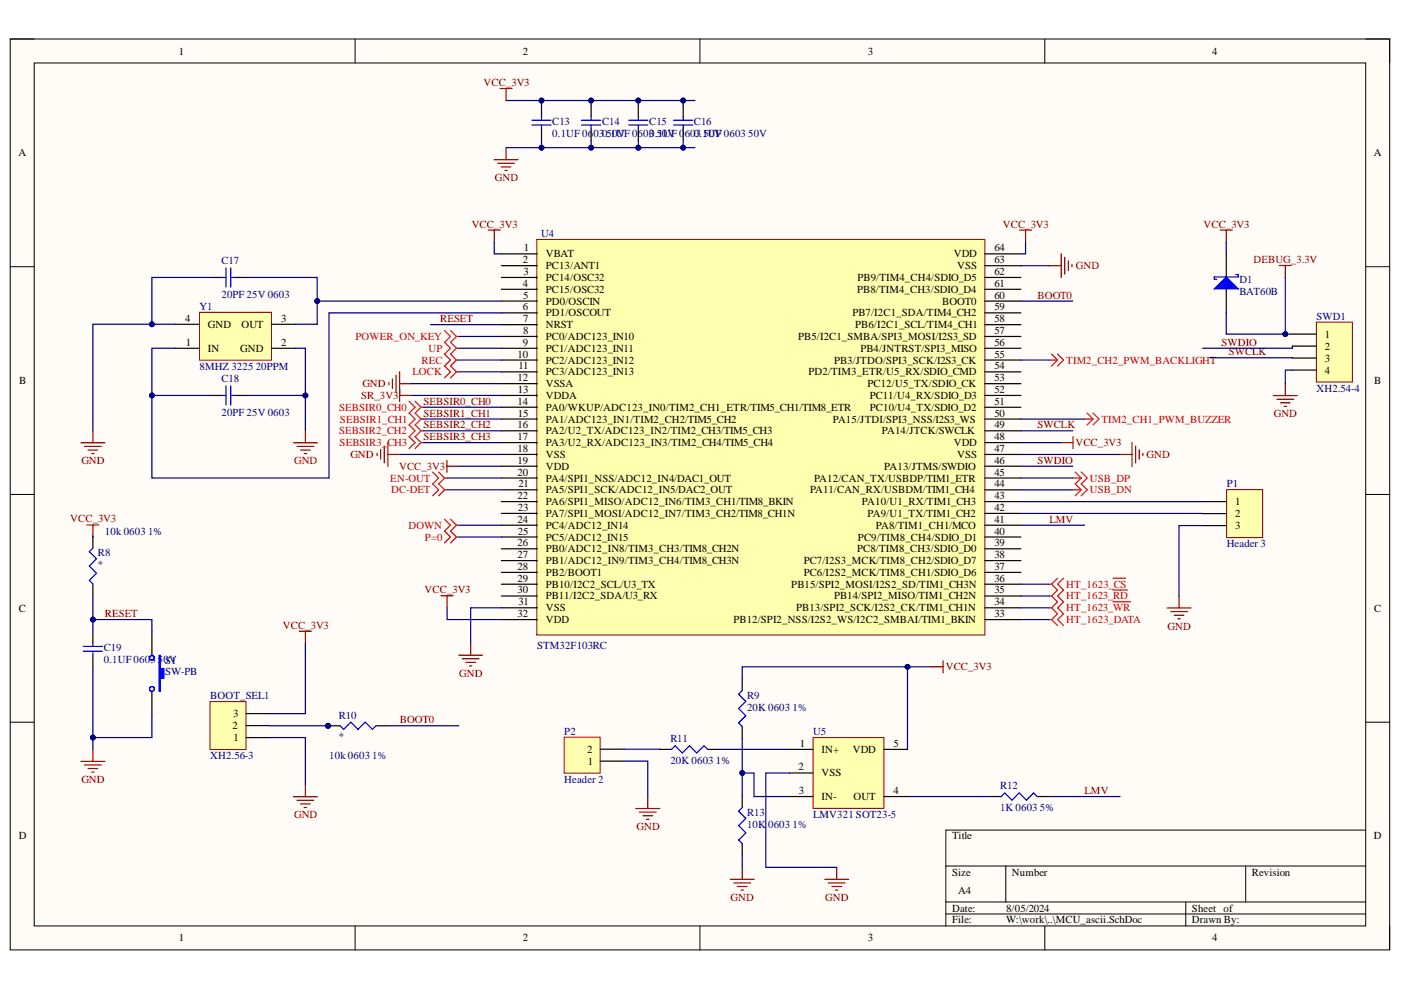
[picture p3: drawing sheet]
<svg xmlns="http://www.w3.org/2000/svg" width="297mm" height="210mm" viewBox="0 0 297 210" stroke-linecap="round" stroke-linejoin="round" font-family="sans-serif">
<defs><g id="words">
<g font-size="2.3">
<text x="37.9" y="11.6">1</text>
<text x="110.8" y="11.6">2</text>
<text x="184" y="11.6">3</text>
<text x="257" y="11.6">4</text>
<text x="3.9" y="33.1">A</text>
<text x="291.3" y="33.1">A</text>
<text x="111.1" y="53.3">1</text>
<text x="210.8" y="53.3">64</text>
<text x="110.8" y="55.8">2</text>
<text x="111" y="58.3">3</text>
<text x="115.7" y="54.5">VBAT</text>
<text x="115.7" y="57.1">PC13/ANT1</text>
<text x="115.7" y="59.6">PC14/OSC32</text>
<text x="181.8" y="59.6">PB9/TIM4_CH4/SDIO_D5</text>
<text x="202.2" y="54.5">VDD</text>
<text x="203" y="57.1">VSS</text>
<text x="210.8" y="58.3">62</text>
<text x="210.8" y="55.8">63</text>
<text x="110.8" y="60.8">4</text>
<text x="110.8" y="65.8">6</text>
<text x="110.9" y="63.3">5</text>
<text x="115.7" y="62.1">PC15/OSC32</text>
<text x="115.7" y="64.6">PD0/OSCIN</text>
<text x="181.7" y="62.1">PB8/TIM4_CH3/SDIO_D4</text>
<text x="199.8" y="64.6">BOOT0</text>
<text x="210.8" y="65.8">59</text>
<text x="210.8" y="63.3">60</text>
<text x="210.8" y="60.8">61</text>
<text x="39.3" y="68.2">4</text>
<text x="44.1" y="69.5">GND</text>
<text x="51.2" y="69.5">OUT</text>
<text x="59.6" y="68.2">3</text>
<text x="110.9" y="68.3">7</text>
<text x="110.9" y="70.8">8</text>
<text x="115.7" y="67">PD1/OSCOUT</text>
<text x="115.7" y="69.6">NRST</text>
<text x="180.7" y="67">PB7/I2C1_SDA/TIM4_CH2</text>
<text x="181.3" y="69.6">PB6/I2C1_SCL/TIM4_CH1</text>
<text x="210.8" y="70.8">57</text>
<text x="210.8" y="68.3">58</text>
<text x="280.9" y="71.6">1</text>
<text x="39.4" y="73.3">1</text>
<text x="44.1" y="74.6">IN</text>
<text x="50.9" y="74.6">GND</text>
<text x="59.6" y="73.3">2</text>
<text x="109.7" y="75.8">10</text>
<text x="110.8" y="73.3">9</text>
<text x="115.7" y="72.1">PC0/ADC123_IN10</text>
<text x="115.7" y="74.6">PC1/ADC123_IN11</text>
<text x="115.7" y="77.1">PC2/ADC123_IN12</text>
<text x="169.2" y="72.1">PB5/I2C1_SMBA/SPI3_MOSI/I2S3_SD</text>
<text x="176.8" y="77.1">PB3/JTDO/SPI3_SCK/I2S3_CK</text>
<text x="182.4" y="74.6">PB4/JNTRST/SPI3_MISO</text>
<text x="210.8" y="75.8">55</text>
<text x="210.8" y="73.3">56</text>
<text x="280.9" y="74.1">2</text>
<text x="280.9" y="76.7">3</text>
<text x="4.1" y="81.4">B</text>
<text x="109.7" y="80.8">12</text>
<text x="109.8" y="83.3">13</text>
<text x="109.9" y="78.3">11</text>
<text x="115.7" y="79.6">PC3/ADC123_IN13</text>
<text x="115.7" y="82.1">VSSA</text>
<text x="171.4" y="79.6">PD2/TIM3_ETR/U5_RX/SDIO_CMD</text>
<text x="183.9" y="82.1">PC12/U5_TX/SDIO_CK</text>
<text x="210.8" y="83.3">52</text>
<text x="210.8" y="80.8">53</text>
<text x="210.8" y="78.3">54</text>
<text x="280.9" y="79.2">4</text>
<text x="291.4" y="81.4">B</text>
<text x="109.7" y="85.8">14</text>
<text x="109.8" y="88.3">15</text>
<text x="115.7" y="84.6">VDDA</text>
<text x="115.7" y="87.1">PA0/WKUP/ADC123_IN0/TIM2_CH1_ETR/TIM5_CH1/TIM8_ETR</text>
<text x="115.7" y="89.6">PA1/ADC123_IN1/TIM2_CH2/TIM5_CH2</text>
<text x="176.6" y="89.6">PA15/JTDI/SPI3_NSS/I2S3_WS</text>
<text x="184.4" y="87.1">PC10/U4_TX/SDIO_D2</text>
<text x="184.4" y="84.6">PC11/U4_RX/SDIO_D3</text>
<text x="210.8" y="88.3">50</text>
<text x="210.8" y="85.8">51</text>
<text x="109.7" y="90.8">16</text>
<text x="109.7" y="93.3">17</text>
<text x="109.7" y="95.8">18</text>
<text x="115.7" y="92.1">PA2/U2_TX/ADC123_IN2/TIM2_CH3/TIM5_CH3</text>
<text x="115.7" y="94.6">PA3/U2_RX/ADC123_IN3/TIM2_CH4/TIM5_CH4</text>
<text x="187" y="92.1">PA14/JTCK/SWCLK</text>
<text x="202.2" y="94.6">VDD</text>
<text x="210.8" y="95.8">47</text>
<text x="210.8" y="93.3">48</text>
<text x="210.8" y="90.8">49</text>
<text x="109.7" y="98.3">19</text>
<text x="109.7" y="100.9">20</text>
<text x="115.7" y="97.1">VSS</text>
<text x="115.7" y="99.6">VDD</text>
<text x="187.5" y="99.6">PA13/JTMS/SWDIO</text>
<text x="203" y="97.1">VSS</text>
<text x="210.8" y="100.9">45</text>
<text x="210.8" y="98.3">46</text>
<text x="109.7" y="105.8">22</text>
<text x="109.9" y="103.3">21</text>
<text x="115.7" y="102.1">PA4/SPI1_NSS/ADC12_IN4/DAC1_OUT</text>
<text x="115.7" y="104.6">PA5/SPI1_SCK/ADC12_IN5/DAC2_OUT</text>
<text x="115.7" y="107.1">PA6/SPI1_MISO/ADC12_IN6/TIM3_CH1/TIM8_BKIN</text>
<text x="171.8" y="104.6">PA11/CAN_RX/USBDM/TIM1_CH4</text>
<text x="172.6" y="102.1">PA12/CAN_TX/USBDP/TIM1_ETR</text>
<text x="182.8" y="107.1">PA10/U1_RX/TIM1_CH3</text>
<text x="210.8" y="105.8">43</text>
<text x="210.8" y="103.3">44</text>
<text x="261.9" y="107.1">1</text>
<text x="109.7" y="110.8">24</text>
<text x="109.8" y="108.3">23</text>
<text x="109.8" y="113.4">25</text>
<text x="115.7" y="109.6">PA7/SPI1_MOSI/ADC12_IN7/TIM3_CH2/TIM8_CH1N</text>
<text x="115.7" y="112.1">PC4/ADC12_IN14</text>
<text x="183.9" y="109.6">PA9/U1_TX/TIM1_CH2</text>
<text x="185.7" y="112.1">PA8/TIM1_CH1/MCO</text>
<text x="210.8" y="113.4">40</text>
<text x="210.8" y="110.8">41</text>
<text x="210.8" y="108.3">42</text>
<text x="261.9" y="109.7">2</text>
<text x="261.9" y="112.2">3</text>
<text x="109.7" y="115.8">26</text>
<text x="109.7" y="118.4">27</text>
<text x="115.7" y="114.6">PC5/ADC12_IN15</text>
<text x="115.7" y="117.1">PB0/ADC12_IN8/TIM3_CH3/TIM8_CH2N</text>
<text x="115.7" y="119.6">PB1/ADC12_IN9/TIM3_CH4/TIM8_CH3N</text>
<text x="170.4" y="119.6">PC7/I2S3_MCK/TIM8_CH2/SDIO_D7</text>
<text x="181.7" y="117.1">PC8/TIM8_CH3/SDIO_D0</text>
<text x="181.9" y="114.6">PC9/TIM8_CH4/SDIO_D1</text>
<text x="210.8" y="118.4">38</text>
<text x="210.8" y="115.8">39</text>
<text x="109.7" y="120.8">28</text>
<text x="109.7" y="123.3">29</text>
<text x="109.7" y="125.8">30</text>
<text x="115.7" y="122.1">PB2/BOOT1</text>
<text x="115.7" y="124.6">PB10/I2C2_SCL/U3_TX</text>
<text x="167.8" y="124.6">PB15/SPI2_MOSI/I2S2_SD/TIM1_CH3N</text>
<text x="170.4" y="122.1">PC6/I2S2_MCK/TIM8_CH1/SDIO_D6</text>
<text x="210.8" y="125.8">35</text>
<text x="210.8" y="123.3">36</text>
<text x="210.8" y="120.8">37</text>
<text x="4" y="129.7">C</text>
<text x="109.7" y="130.9">32</text>
<text x="109.9" y="128.3">31</text>
<text x="115.7" y="127.1">PB11/I2C2_SDA/U3_RX</text>
<text x="115.7" y="129.6">VSS</text>
<text x="168.8" y="129.6">PB13/SPI2_SCK/I2S2_CK/TIM1_CH1N</text>
<text x="176.8" y="127.1">PB14/SPI2_MISO/TIM1_CH2N</text>
<text x="210.8" y="130.9">33</text>
<text x="210.8" y="128.3">34</text>
<text x="291.4" y="129.7">C</text>
<text x="115.7" y="132.1">VDD</text>
<text x="155.5" y="132.1">PB12/SPI2_NSS/I2S2_WS/I2C2_SMBAI/TIM1_BKIN</text>
<text x="49.3" y="154.5">2</text>
<text x="49.4" y="152">3</text>
<text x="49.5" y="157.1">1</text>
<text x="124.5" y="159.6">2</text>
<text x="169.6" y="158.3">1</text>
<text x="174.2" y="159.6">IN+</text>
<text x="180.8" y="159.6">VDD</text>
<text x="189.4" y="158.3">5</text>
<text x="124.6" y="162.2">1</text>
<text x="169.3" y="163.3">2</text>
<text x="174.2" y="164.6">VSS</text>
<text x="169.4" y="168.3">3</text>
<text x="174.2" y="169.6">IN-</text>
<text x="181" y="169.6">OUT</text>
<text x="189.4" y="168.3">4</text>
<text x="4" y="178">D</text>
<text x="201.9" y="178">Title</text>
<text x="291.3" y="178">D</text>
<text x="201.9" y="185.7">Size</text>
<text x="214.6" y="185.7">Number</text>
<text x="265.4" y="185.7">Revision</text>
<text x="203.1" y="189.5">A4</text>
<text x="201.9" y="193.3">Date:</text>
<text x="201.9" y="195.8">File:</text>
<text x="213.3" y="193.3">8/05/2024</text>
<text x="213.3" y="195.8">W:\work\..\MCU_ascii.SchDoc</text>
<text x="252.7" y="193.3">Sheet of</text>
<text x="252.7" y="195.8">Drawn By:</text>
<text x="37.9" y="199.6">1</text>
<text x="110.8" y="199.6">2</text>
<text x="184" y="199.6">3</text>
<text x="257" y="199.6">4</text>
</g>
<g font-size="2.3" fill="#800000">
<text x="102.5" y="18.3">VCC_3V3</text>
<text x="104.9" y="38.4">GND</text>
<text x="100" y="48.3">VCC_3V3</text>
<text x="212.6" y="48.3">VCC_3V3</text>
<text x="255.2" y="48.3">VCC_3V3</text>
<text x="228.1" y="57.1">GND</text>
<text x="265.7" y="55.8">DEBUG_3.3V</text>
<text x="220" y="63.3">BOOT0</text>
<text x="93.3" y="68.3">RESET</text>
<text x="259" y="73.3">SWDIO</text>
<text x="260.5" y="75.3">SWCLK</text>
<text x="76.8" y="82.1">GND</text>
<text x="76.6" y="84.6">SR_3V3</text>
<text x="89.8" y="85.8">SEBSIR0_CH0</text>
<text x="89.8" y="88.3">SEBSIR1_CH1</text>
<text x="270.1" y="88.4">GND</text>
<text x="89.8" y="90.8">SEBSIR2_CH2</text>
<text x="89.8" y="93.3">SEBSIR3_CH3</text>
<text x="220" y="90.8">SWCLK</text>
<text x="228" y="94.6">VCC_3V3</text>
<text x="17.3" y="98.4">GND</text>
<text x="62.4" y="98.4">GND</text>
<text x="74.3" y="97.1">GND</text>
<text x="84.6" y="99.6">VCC_3V3</text>
<text x="220" y="98.3">SWDIO</text>
<text x="243.1" y="97.1">GND</text>
<text x="14.9" y="110.8">VCC_3V3</text>
<text x="222.5" y="110.8">LMV</text>
<text x="90" y="125.8">VCC_3V3</text>
<text x="22.3" y="130.9">RESET</text>
<text x="60" y="133.3">VCC_3V3</text>
<text x="247.6" y="133.5">GND</text>
<text x="97.4" y="143.5">GND</text>
<text x="200.5" y="142.1">VCC_3V3</text>
<text x="84.8" y="153.4">BOOT0</text>
<text x="17.3" y="166">GND</text>
<text x="62.4" y="173.5">GND</text>
<text x="230" y="168.3">LMV</text>
<text x="134.9" y="176">GND</text>
<text x="154.9" y="191">GND</text>
<text x="175" y="191">GND</text>
</g>
<g font-size="2.3" fill="#000080">
<text x="117.1" y="26.5">C13</text>
<text x="117.1" y="29">0.1UF 06</text>
<text x="125.8" y="29">0305.10UF 0603</text>
<text x="127.7" y="26.5">C14</text>
<text x="131" y="29">V</text>
<text x="137.7" y="26.5">C15</text>
<text x="137.7" y="29">0.1UF 0</text>
<text x="139.2" y="29">50V</text>
<text x="145.2" y="29">6003.15UF</text>
<text x="147.1" y="26.5">C16</text>
<text x="150.3" y="29">0V0603</text>
<text x="158.6" y="29">50V</text>
<text x="114.7" y="50.2">U4</text>
<text x="47" y="56">C17</text>
<text x="262.8" y="59.9">D1</text>
<text x="42.3" y="65.7">Y1</text>
<text x="47" y="63.2">20PF 25V 0603</text>
<text x="262.8" y="62.5">BAT60B</text>
<text x="279.1" y="67.8">SWD1</text>
<text x="42.3" y="78.4">8MHZ 3225</text>
<text x="47" y="81">C18</text>
<text x="54.2" y="78.4">20PPM</text>
<text x="279.1" y="83">XH2.54-4</text>
<text x="47" y="88.2">20PF 25V 0603</text>
<text x="260.1" y="103.3">P1</text>
<text x="22.3" y="113.4">10k 0603</text>
<text x="31.4" y="113.4">1%</text>
<text x="20.7" y="117.9">R8</text>
<text x="260.1" y="116">Header 3</text>
<text x="20.7" y="120.5">*</text>
<text x="113.9" y="137.6">STM32F103RC</text>
<text x="22" y="138.1">C19</text>
<text x="22" y="140.6">0.1UF 0603</text>
<text x="33.5" y="140.6">5</text>
<text x="34.7" y="140.6">0S1</text>
<text x="35" y="143.2">SW-PB</text>
<text x="35.9" y="140.6">V</text>
<text x="44.6" y="148.2">BOOT_SEL1</text>
<text x="158.4" y="148.2">R9</text>
<text x="71.8" y="152.3">R10</text>
<text x="119.6" y="155.8">P2</text>
<text x="158.4" y="150.7">20K 0603</text>
<text x="168" y="150.7">1%</text>
<text x="172.4" y="155.8">U5</text>
<text x="44.6" y="161">XH2.56-3</text>
<text x="69.8" y="160.9">10k 0603</text>
<text x="71.8" y="156.9">*</text>
<text x="78.9" y="160.9">1%</text>
<text x="142.1" y="157.3">R11</text>
<text x="142.1" y="161.9">20K 0603</text>
<text x="151.8" y="161.9">1%</text>
<text x="119.6" y="166">Header 2</text>
<text x="212" y="167.3">R12</text>
<text x="158.4" y="173">R13</text>
<text x="172.4" y="173.4">LMV321 SOT23-5</text>
<text x="212" y="171.9">1K 0603</text>
<text x="220.5" y="171.9">5%</text>
<text x="158.4" y="175.5">10K</text>
<text x="162.9" y="175.5">0603</text>
<text x="168" y="175.5">1%</text>
</g>
<g font-size="2.3" fill="#f00">
<text x="75.4" y="72.1">POWER_ON_KEY</text>
<text x="89.3" y="77.1">REC</text>
<text x="90.9" y="74.6">UP</text>
<text x="226.1" y="77.1">TIM2_CH2_PWM_BACKLIGHT</text>
<text x="87.5" y="79.6">LOCK</text>
<text x="71.9" y="87.1">SEBSIR0_CH0</text>
<text x="72.1" y="89.6">SEBSIR1_CH1</text>
<text x="233.5" y="89.6">TIM2_CH1_PWM_BUZZER</text>
<text x="71.9" y="92.1">SEBSIR2_CH2</text>
<text x="72" y="94.6">SEBSIR3_</text>
<text x="82.1" y="94.6">CH3</text>
<text x="82.7" y="102.1">EN-OUT</text>
<text x="82.9" y="104.6">DC-DET</text>
<text x="231.1" y="102.1">USB_DP</text>
<text x="231.1" y="104.6">USB_DN</text>
<text x="86.6" y="112.1">DOWN</text>
<text x="90.1" y="114.6">P=0</text>
<text x="226.1" y="124.6">HT_1623_CS</text>
<text x="226.1" y="127.1">HT_1623_RD</text>
<text x="226.1" y="129.6">HT_1623_WR</text>
<text x="226.1" y="132.1">HT_1623_DATA</text>
</g>
</g></defs>
<path d="M2.2 8.3h292.4v193.1h-292.4z" fill-rule="evenodd" fill="#fffcf8"/>
<path d="M2.2 8.3h292.4v193.1h-292.4z" fill="none" stroke="#000" stroke-width=".21"/>
<path d="M7.3 13.4h282.3v182.9h-282.3z" fill-rule="evenodd" fill="#fffcf8"/>
<g fill="none" stroke="#000" stroke-width=".21">
<path d="M2.2 8.3h5.1M7.3 13.4h282.3v182.9h-282.3zM75.3 8.3v5M148.4 8.3v5M221.5 8.3v5.1M289.6 8.3h5v5.1M2.2 56.6h5.1M289.6 56.6h5M2.2 104.8h5.1M289.6 104.8h5M2.2 153.1h5.1M289.6 153.1h5"/>
<path d="M289.6 176h-89.1v20.3M75.3 196.3v5.1M148.4 196.3v5.1M200.5 183.6h89.1M200.5 191.2h89.1M200.5 193.8h89.1M213.3 183.6v7.6M221.5 196.3v5.1M251.4 191.2v5.1M264.1 183.6v7.6M294.6 196.3v5.1"/>
</g>
<path d="M113.8 50.8h95v83.8h-95z" fill-rule="evenodd" fill="#ffffb0"/>
<path d="M113.8 50.8h95v83.8h-95z" fill="none" stroke="#800000" stroke-width=".21"/>
<g fill="none" stroke="#000" stroke-width=".25">
<path d="M44.6 58.8h2.5M49.7 58.8h2.5M106.3 53.8h7.6M106.3 56.3h7.6M106.3 58.8h7.6M208.8 53.8h7.6M208.8 56.3h7.6M208.8 58.8h7.6M106.3 61.3h7.6M106.3 63.8h7.6M106.3 66.3h7.6M106.3 68.8h7.6"/>
<path d="M106.3 71.3h7.6M106.3 73.8h7.6M106.3 76.3h7.6M106.3 78.8h7.6M208.8 61.3h7.6M208.8 63.8h7.6M208.8 66.3h7.6M208.8 68.8h7.6M208.8 71.3h7.6M208.8 73.8h7.6M208.8 76.3h7.6M208.8 78.8h7.6"/>
<path d="M44.6 83.8h2.5M49.7 83.8h2.5M106.3 81.3h7.6M106.3 83.8h7.6M106.3 86.3h7.6M106.3 88.8h7.6M106.3 91.3h7.6M106.3 93.8h7.6M106.3 96.4h7.6M106.3 98.9h7.6M208.8 81.3h7.6M208.8 83.8h7.6"/>
<path d="M208.8 86.3h7.6M208.8 88.9h7.6M208.8 91.3h7.6M208.8 93.9h7.6M208.8 96.4h7.6M208.8 98.9h7.6M106.3 101.4h7.6M106.3 103.9h7.6M106.3 106.4h7.6M106.3 108.9h7.6M106.3 111.4h7.6M106.3 113.9h7.6"/>
<path d="M106.3 116.4h7.6M106.3 118.9h7.6M208.8 101.4h7.6M208.8 103.9h7.6M208.8 106.4h7.6M208.8 108.9h7.6M208.8 111.4h7.6M208.8 113.9h7.6M208.8 116.4h7.6M208.8 118.9h7.6M106.3 121.4h7.6M106.3 123.9h7.6"/>
<path d="M106.3 126.4h7.6M106.3 128.9h7.6M106.3 131.4h7.6M208.8 121.4h7.6M208.8 123.9h7.6M208.8 126.4h7.6M208.8 128.9h7.6M208.8 131.4h7.6"/>
</g>
<g fill="none" stroke="#f00" stroke-width=".25">
<path d="M222.5 123.9h.5M222.5 126.4h.5M222.5 128.9h.5M222.5 131.4h.5M223 123.9l1.2 1.2M223 126.4l1.2 1.2M223 128.9l1.2 1.2-1.2 1.3M223 131.4l1.2 1.2M224.2 122.6l-1.2 1.3M224.2 125.1l-1.2 1.3M224.2 127.6l-1.2 1.3M225.5 122.6l-1.3 1.3 1.3 1.2"/>
<path d="M225.5 125.1l-1.3 1.3 1.3 1.2M225.5 127.6l-1.3 1.3 1.3 1.2-1.3 1.3 1.3 1.2M236 122.6h2.6M236 125.1h3.1M236 127.6h3.7"/>
</g>
<path d="M103.5 48.8h2.6M104.8 48.8v2.5M97.2 138.9h5.1M98 139.7h3.6M99.8 136.4v2.5M98.8 140.4h2M99.5 141.2h.5" fill="none" stroke="#800000" stroke-width=".25"/>
<path d="M47.1 58.8h.8M47.9 56.8v4.1M48.9 56.8v4.1M48.9 58.8h.8M47.1 83.8h.8M47.9 81.8v4.1M48.9 81.8v4.1M48.9 83.8h.8" fill="none" stroke="#00f" stroke-width=".25"/>
<path d="M42.3 66.2h15.3v10.2h-15.3z" fill-rule="evenodd" fill="#ffffb0"/>
<path d="M42.3 66.2h15.3v10.2h-15.3z" fill="none" stroke="#800000" stroke-width=".21"/>
<path d="M37.2 73.8h5.1M37.2 68.8h5.1M57.6 73.8h5M57.6 68.8h5" fill="none" stroke="#000" stroke-width=".25"/>
<path d="M17.1 93.9h5.1M17.9 94.6h3.6M18.7 95.4h2M19.4 96.2h.5M19.7 91.3v2.6M62.2 93.9h5.1M63 94.6h3.5M63.7 95.4h2.1M64.5 96.2h.5M64.8 91.3v2.6" fill="none" stroke="#800000" stroke-width=".25"/>
<path d="M279.1 68.3h7.6v12.7h-7.6z" fill-rule="evenodd" fill="#ffffb0"/>
<path d="M279.1 68.3h7.6v12.7h-7.6z" fill="none" stroke="#800000" stroke-width=".21"/>
<path d="M260 53.6v5.1M260 61.2v5.1M274 70.8h5.1M274 73.4h5.1M274 75.9h5.1M274 78.5h5.1" fill="none" stroke="#000" stroke-width=".25"/>
<path d="M271.2 56.3h2.6M272.5 56.3v2.5M270 83.9h5.1M270.7 84.6h3.6M271.5 85.4h2M272.3 86.2h.5M272.5 81.3v2.6" fill="none" stroke="#800000" stroke-width=".25"/>
<path d="M257.4 61.2l2.6-2.5 2.5 2.5z" fill="#00f"/>
<g fill="none" stroke="#00f" stroke-width=".25">
<path d="M112.8 25.5h4M112.8 26.5h4M114.8 24.7v.8M114.8 26.5v.8M123.3 25.5h4.1M123.3 26.5h4.1M125.3 24.7v.8M125.3 26.5v.8M133.3 25.5h4.1M133.3 26.5h4.1M135.3 24.7v.8M135.3 26.5v.8"/>
<path d="M142.8 25.5h4.1M142.8 26.5h4.1M144.8 24.7v.8M144.8 26.5v.8M262 58.2h.5v.5h-5.1v.5h.6M257.4 61.2l2.6-2.5 2.5 2.5zM19.7 116.2l-.8 .8 1.6 1.5-1.6 1.5 1.6 1.5-1.6 1.6 .8 .7M17.7 137.1h4M17.7 138.1h4M19.7 136.3v.8M19.7 138.1v.7"/>
</g>
<g fill="none" stroke="#800000" stroke-width=".25">
<path d="M106 18.8h2.6M107.3 18.8v2.5M104.8 33.9h5M105.5 34.6h3.6M106.3 35.4h2M107 36.1h.6M107.3 31.3v2.6M216.2 48.8h2.5M217.4 48.8v2.5M222.5 56.3h2.5M225 53.8v5.1M225.8 54.5v3.6"/>
<path d="M226.5 55.3v2M227.3 56.1v.5M79.9 96.1v.5M80.7 95.3v2.1M81.5 94.6v3.5M82.2 96.4h2.6M82.2 93.8v5.1M94.7 97.6v2.5M94.7 98.9h2.6M224.9 93.9h2.6M227.5 92.6v2.5M237.5 96.4h2.5"/>
<path d="M240 93.8v5.1M240.8 94.6v3.5M241.5 95.3v2.1M242.3 96.1v.5M18.4 111.3h2.6M19.7 111.3v2.6M93.5 126.3h2.6M94.8 126.3v2.6M19.7 158.9v2.5M17.1 161.4h5.1M17.9 162.2h3.6M18.7 162.9h2"/>
<path d="M19.4 163.7h.5"/>
</g>
<g fill="none" stroke="#f00" stroke-width=".25">
<path d="M86.7 85.1l1.3 1.2-1.3 1.3M86.7 87.6l1.3 1.2-1.3 1.3M86.7 90.1l1.3 1.2-1.3 1.3 1.3 1.2-1.3 1.3M88 85.1l1.3 1.2M88 87.6l1.3 1.2M88 90.1l1.3 1.2M89.3 86.3l-1.3 1.3M89.3 86.3h.5M89.3 88.8l-1.3 1.3M89.3 88.8h.5M89.3 91.3l-1.3 1.3 1.3 1.2M89.3 91.3h.5"/>
<path d="M89.3 93.8l-1.3 1.3M89.3 93.8h.5"/>
</g>
<g fill="none" stroke="#000" stroke-width=".25">
<path d="M114.8 22.2v2.5M114.8 27.3v2.5M125.3 22.2v2.5M125.3 27.3v2.5M135.3 22.2v2.5M135.3 27.3v2.5M144.8 22.2v2.5M144.8 27.3v2.5M19.7 113.7v2.5M19.7 123.8v2.6M19.7 133.8v2.5M19.7 138.8v2.6"/>
<path d="M32.2 133.9v5.1M32.2 146.6v5.1"/>
</g>
<path d="M33.7 139h.3v2.7h.8v2.1h-.8v2.8h-.3z" fill-rule="evenodd" fill="#00f"/>
<g fill="none" stroke="#00f" stroke-width=".25">
<path d="M33.7 139h.3v2.7h.8v2.1h-.8v2.8h-.3z"/>
<circle cx="32.2" cy="139.5" r=".51"/>
<circle cx="32.2" cy="146.1" r=".51"/>
</g>
<g fill="none" stroke="#f00" stroke-width=".25">
<path d="M222.5 76.3h1.7M223 75.1l1.2 1.2M224.2 76.3l-1.2 1.3M224.2 75.1l1.3 1.2-1.3 1.3M230 88.9h1.7M230.5 87.6l1.2 1.3M231.7 88.9l-1.2 1.2M231.7 87.6l1.3 1.3-1.3 1.2M227.5 101.4h1.7M227.5 103.9h1.7M228 100.1l1.2 1.3M228 102.6l1.2 1.3"/>
<path d="M229.2 101.4l-1.2 1.2M229.2 100.1l1.3 1.3-1.3 1.2M229.2 103.9l-1.2 1.2M229.2 102.6l1.3 1.3-1.3 1.2"/>
</g>
<path d="M258.7 48.8h2.6M260 48.8v2.5" fill="none" stroke="#800000" stroke-width=".25"/>
<circle cx="69.6" cy="153.9" r=".51" fill="#000080"/>
<circle cx="69.6" cy="153.9" r=".51" fill="none" stroke="#000080" stroke-width=".21"/>
<path d="M69.6 153.9h2.5M79.7 153.9h2.6" fill="none" stroke="#000" stroke-width=".25"/>
<circle cx="69.6" cy="153.9" r=".51" fill="#000080"/>
<circle cx="69.6" cy="153.9" r=".51" fill="none" stroke="#000080" stroke-width=".21"/>
<path d="M72.1 153.9l.8 .7 1.5-1.5 1.5 1.5 1.5-1.5 1.6 1.5 .7-.7" fill="none" stroke="#00f" stroke-width=".25"/>
<path d="M44.5 148.8h7.7v10.1h-7.7z" fill-rule="evenodd" fill="#ffffb0"/>
<path d="M44.5 148.8h7.7v10.1h-7.7z" fill="none" stroke="#800000" stroke-width=".21"/>
<path d="M52.2 156.4h5M52.2 153.8h5M52.2 151.3h5" fill="none" stroke="#000" stroke-width=".25"/>
<path d="M63.5 133.8h2.5M64.8 133.8v2.6M62.2 168.9h5.1M63 169.7h3.5M63.7 170.5h2.1M64.5 171.2h.5M64.8 166.4v2.5" fill="none" stroke="#800000" stroke-width=".25"/>
<g fill="none" stroke="#f00" stroke-width=".25">
<path d="M94.2 70.1l1.3 1.2-1.3 1.3M94.2 72.6l1.3 1.2-1.3 1.3M94.2 75.1l1.3 1.2-1.3 1.3M94.2 77.6l1.3 1.2-1.3 1.3M95.5 70.1l1.3 1.2M95.5 72.6l1.3 1.2M95.5 75.1l1.3 1.2M95.5 77.6l1.3 1.2M96.8 71.3l-1.3 1.3M96.8 71.3h.5M96.8 73.8l-1.3 1.3M96.8 73.8h.5"/>
<path d="M96.8 76.3l-1.3 1.3M96.8 76.3h.5M96.8 78.8l-1.3 1.3M96.8 78.8h.5M94.2 110.1l1.3 1.3-1.3 1.2M94.2 112.6l1.3 1.3-1.3 1.2M95.5 110.1l1.3 1.3M95.5 112.6l1.3 1.3M96.8 111.4l-1.3 1.2M96.8 111.4h.5M96.8 113.9l-1.3 1.2M96.8 113.9h.5"/>
</g>
<path d="M172.4 156.4h15v15h-15z" fill-rule="evenodd" fill="#ffffb0"/>
<path d="M172.4 156.4h15v15h-15z" fill="none" stroke="#800000" stroke-width=".21"/>
<g fill="none" stroke="#000" stroke-width=".25">
<path d="M139.8 158.9h2.6M150 158.9h2.6M157.4 143.9v2.5M157.4 154v2.6M167.4 158.9h5M187.4 158.9h5M157.4 168.7v2.5M157.4 178.9v2.5M167.4 163.9h5M167.4 168.9h5M187.4 168.9h5M209.7 168.9h2.6"/>
<path d="M219.9 168.9h2.6"/>
</g>
<path d="M142.4 158.9l.7-.8 1.6 1.5 1.5-1.5 1.5 1.5 1.6-1.5 .7 .8M157.4 146.4l-.8 .8 1.5 1.5-1.5 1.5 1.5 1.6-1.5 1.5 .8 .7M156.6 172l1.5 1.5-1.5 1.5 1.5 1.6-1.5 1.5 .8 .8M157.4 171.2l-.8 .8M212.3 168.9l.7-.8 1.6 1.6 1.5-1.6 1.5 1.6 1.5-1.6 .8 .8" fill="none" stroke="#00f" stroke-width=".25"/>
<g fill="none" stroke="#800000" stroke-width=".25">
<path d="M197.4 141.4h2.6M200 140.1v2.5M134.8 171.4h5.1M135.6 172.2h3.5M136.3 173h2.1M137.1 173.7h.5M137.3 168.9v2.5M154.8 186.4h5.1M155.6 187.2h3.5M156.4 188h2M157.1 188.7h.5M157.4 183.9v2.5"/>
<path d="M174.9 186.4h5M175.6 187.2h3.6M176.4 188h2M177.1 188.7h.5M177.4 183.9v2.5"/>
</g>
<path d="M119.6 156.3h7.6v7.6h-7.6z" fill-rule="evenodd" fill="#ffffb0"/>
<path d="M119.6 156.3h7.6v7.6h-7.6z" fill="none" stroke="#800000" stroke-width=".21"/>
<path d="M127.2 158.8h5.1M127.2 161.4h5.1" fill="none" stroke="#000" stroke-width=".25"/>
<path d="M91.7 102.6l1.3 1.3-1.3 1.2M91.7 100.1l1.3 1.3-1.3 1.2M93 102.6l1.3 1.3M93 100.1l1.3 1.3M94.3 103.9l-1.3 1.2M94.3 103.9h.5M94.3 101.4l-1.3 1.2M94.3 101.4h.5" fill="none" stroke="#f00" stroke-width=".25"/>
<path d="M84 79.6v3.5M84.7 78.8v5.1M82.4 81.1v.5M83.2 80.3v2.1M84.7 81.3h2.6M247.4 128.9h5.1M248.2 129.7h3.6M249 130.4h2M249.7 131.2h.5M250 126.4v2.5" fill="none" stroke="#800000" stroke-width=".25"/>
<path d="M104.8 51.3v2.5h1.5M37.2 73.8h-5v10h12.4M106.3 128.9h-6.5v7.5" fill="none" stroke="#000080" stroke-width=".25"/>
<circle cx="32.2" cy="83.8" r=".51" fill="#000080"/>
<circle cx="32.2" cy="83.8" r=".51" fill="none" stroke="#000080" stroke-width=".21"/>
<path d="M62.6 73.8h2.2v10h-12.6" fill="none" stroke="#000080" stroke-width=".25"/>
<circle cx="64.7" cy="83.8" r=".51" fill="#000080"/>
<circle cx="64.7" cy="83.8" r=".51" fill="none" stroke="#000080" stroke-width=".21"/>
<path d="M44.6 58.8h-12.4v10h5" fill="none" stroke="#000080" stroke-width=".25"/>
<circle cx="32.2" cy="68.8" r=".51" fill="#000080"/>
<circle cx="32.2" cy="68.8" r=".51" fill="none" stroke="#000080" stroke-width=".21"/>
<path d="M32.2 68.8h-12.5v22.5" fill="none" stroke="#000080" stroke-width=".25"/>
<circle cx="32.2" cy="68.8" r=".51" fill="#000080"/>
<circle cx="32.2" cy="68.8" r=".51" fill="none" stroke="#000080" stroke-width=".21"/>
<path d="M64.8 83.8v7.5" fill="none" stroke="#000080" stroke-width=".25"/>
<circle cx="64.7" cy="83.8" r=".51" fill="#000080"/>
<circle cx="64.7" cy="83.8" r=".51" fill="none" stroke="#000080" stroke-width=".21"/>
<path d="M67.3 63.8v5h-4.7" fill="none" stroke="#000080" stroke-width=".25"/>
<circle cx="67.3" cy="63.8" r=".51" fill="#000080"/>
<circle cx="67.3" cy="63.8" r=".51" fill="none" stroke="#000080" stroke-width=".21"/>
<path d="M106.3 66.3h-36.5v35.1h-37.6v-17.6" fill="none" stroke="#000080" stroke-width=".25"/>
<circle cx="32.2" cy="83.8" r=".51" fill="#000080"/>
<circle cx="32.2" cy="83.8" r=".51" fill="none" stroke="#000080" stroke-width=".21"/>
<path d="M52.2 58.8h15.1v5h39M256.5 75.8l17.5 .1M274 78.5h-1.5v2.8M274 73.4v.4h-19" fill="none" stroke="#000080" stroke-width=".25"/>
<circle cx="67.3" cy="63.8" r=".51" fill="#000080"/>
<circle cx="67.3" cy="63.8" r=".51" fill="none" stroke="#000080" stroke-width=".21"/>
<g fill="none" stroke="#000080" stroke-width=".25">
<path d="M216.4 56.3h6.1M217.4 51.3v2.5h-1M260 66.3v4.5h14M84.8 96.4h21.5M89.8 86.3h16.5M89.8 91.3h16.5M89.8 93.8h16.5M89.8 88.8h16.5M97.3 98.9h9M216.4 96.4h21.1M216.4 93.9h8.5M216.4 91.3h11.1"/>
<path d="M216.4 98.9h11.1M94.8 128.9v2.5h11.5"/>
</g>
<circle cx="272.5" cy="70.8" r=".51" fill="#000080"/>
<circle cx="272.5" cy="70.8" r=".51" fill="none" stroke="#000080" stroke-width=".21"/>
<path d="M107.3 21.3h40.1" fill="none" stroke="#000080" stroke-width=".25"/>
<circle cx="114.8" cy="21.3" r=".51" fill="#000080"/>
<circle cx="114.8" cy="21.3" r=".51" fill="none" stroke="#000080" stroke-width=".21"/>
<circle cx="125.3" cy="21.3" r=".51" fill="#000080"/>
<circle cx="125.3" cy="21.3" r=".51" fill="none" stroke="#000080" stroke-width=".21"/>
<circle cx="135.3" cy="21.3" r=".51" fill="#000080"/>
<circle cx="135.3" cy="21.3" r=".51" fill="none" stroke="#000080" stroke-width=".21"/>
<circle cx="144.8" cy="21.3" r=".51" fill="#000080"/>
<circle cx="144.8" cy="21.3" r=".51" fill="none" stroke="#000080" stroke-width=".21"/>
<path d="M107.3 31.3h40.1" fill="none" stroke="#000080" stroke-width=".25"/>
<circle cx="114.8" cy="31.3" r=".51" fill="#000080"/>
<circle cx="114.8" cy="31.3" r=".51" fill="none" stroke="#000080" stroke-width=".21"/>
<circle cx="125.3" cy="31.3" r=".51" fill="#000080"/>
<circle cx="125.3" cy="31.3" r=".51" fill="none" stroke="#000080" stroke-width=".21"/>
<circle cx="135.3" cy="31.3" r=".51" fill="#000080"/>
<circle cx="135.3" cy="31.3" r=".51" fill="none" stroke="#000080" stroke-width=".21"/>
<circle cx="144.8" cy="31.3" r=".51" fill="#000080"/>
<circle cx="144.8" cy="31.3" r=".51" fill="none" stroke="#000080" stroke-width=".21"/>
<path d="M114.8 29.8v1.5" fill="none" stroke="#000080" stroke-width=".25"/>
<circle cx="114.8" cy="31.3" r=".51" fill="#000080"/>
<circle cx="114.8" cy="31.3" r=".51" fill="none" stroke="#000080" stroke-width=".21"/>
<path d="M114.8 21.3v.9" fill="none" stroke="#000080" stroke-width=".25"/>
<circle cx="114.8" cy="21.3" r=".51" fill="#000080"/>
<circle cx="114.8" cy="21.3" r=".51" fill="none" stroke="#000080" stroke-width=".21"/>
<path d="M125.3 21.3v.9" fill="none" stroke="#000080" stroke-width=".25"/>
<circle cx="125.3" cy="21.3" r=".51" fill="#000080"/>
<circle cx="125.3" cy="21.3" r=".51" fill="none" stroke="#000080" stroke-width=".21"/>
<path d="M125.3 29.8v1.5" fill="none" stroke="#000080" stroke-width=".25"/>
<circle cx="125.3" cy="31.3" r=".51" fill="#000080"/>
<circle cx="125.3" cy="31.3" r=".51" fill="none" stroke="#000080" stroke-width=".21"/>
<path d="M135.3 29.8v1.5" fill="none" stroke="#000080" stroke-width=".25"/>
<circle cx="135.3" cy="31.3" r=".51" fill="#000080"/>
<circle cx="135.3" cy="31.3" r=".51" fill="none" stroke="#000080" stroke-width=".21"/>
<path d="M135.3 21.3v.9" fill="none" stroke="#000080" stroke-width=".25"/>
<circle cx="135.3" cy="21.3" r=".51" fill="#000080"/>
<circle cx="135.3" cy="21.3" r=".51" fill="none" stroke="#000080" stroke-width=".21"/>
<path d="M144.8 29.8v1.5" fill="none" stroke="#000080" stroke-width=".25"/>
<circle cx="144.8" cy="31.3" r=".51" fill="#000080"/>
<circle cx="144.8" cy="31.3" r=".51" fill="none" stroke="#000080" stroke-width=".21"/>
<path d="M144.8 21.3v.9" fill="none" stroke="#000080" stroke-width=".25"/>
<circle cx="144.8" cy="21.3" r=".51" fill="#000080"/>
<circle cx="144.8" cy="21.3" r=".51" fill="none" stroke="#000080" stroke-width=".21"/>
<path d="M91.3 68.8h15M19.7 113.7v.2M19.7 131.4h12.5v2.5" fill="none" stroke="#000080" stroke-width=".25"/>
<circle cx="19.7" cy="131.4" r=".51" fill="#000080"/>
<circle cx="19.7" cy="131.4" r=".51" fill="none" stroke="#000080" stroke-width=".21"/>
<path d="M32.2 151.7v4.7h-12.5" fill="none" stroke="#000080" stroke-width=".25"/>
<circle cx="19.7" cy="156.4" r=".51" fill="#000080"/>
<circle cx="19.7" cy="156.4" r=".51" fill="none" stroke="#000080" stroke-width=".21"/>
<path d="M216.4 63.8h11.1M19.7 141.4v17.5" fill="none" stroke="#000080" stroke-width=".25"/>
<circle cx="19.7" cy="156.4" r=".51" fill="#000080"/>
<circle cx="19.7" cy="156.4" r=".51" fill="none" stroke="#000080" stroke-width=".21"/>
<path d="M19.7 126.4v7.4" fill="none" stroke="#000080" stroke-width=".25"/>
<circle cx="19.7" cy="131.4" r=".51" fill="#000080"/>
<circle cx="19.7" cy="131.4" r=".51" fill="none" stroke="#000080" stroke-width=".21"/>
<path d="M272.5 58.8v12M216.4 88.9h13.6M216.4 101.4h11.1M216.4 103.9h11.1" fill="none" stroke="#000080" stroke-width=".25"/>
<circle cx="272.5" cy="70.8" r=".51" fill="#000080"/>
<circle cx="272.5" cy="70.8" r=".51" fill="none" stroke="#000080" stroke-width=".21"/>
<g fill="none" stroke="#000080" stroke-width=".25">
<path d="M260 51.3v2.3M97.3 71.3h9M97.3 73.8h9M97.3 76.3h9M97.3 78.8h9M216.4 76.3h6.1M97.3 111.4h9M97.3 113.9h9M216.4 111.4h13.6M64.8 136.4v14.9h-7.6M57.2 156.4h7.6v10M82.3 153.9h15"/>
<path d="M132.3 158.8l7.5 .1M152.6 158.9h14.8M197.4 141.4h-40v2.5M132.3 161.4h5v7.5"/>
</g>
<circle cx="192.4" cy="141.4" r=".51" fill="#000080"/>
<circle cx="192.4" cy="141.4" r=".51" fill="none" stroke="#000080" stroke-width=".21"/>
<path d="M157.4 156.6v12.1" fill="none" stroke="#000080" stroke-width=".25"/>
<circle cx="157.4" cy="163.9" r=".51" fill="#000080"/>
<circle cx="157.4" cy="163.9" r=".51" fill="none" stroke="#000080" stroke-width=".21"/>
<path d="M157.4 163.9h2.5v5h7.5M167.4 163.9h-5v20h15M157.4 181.4v2.5" fill="none" stroke="#000080" stroke-width=".25"/>
<circle cx="157.4" cy="163.9" r=".51" fill="#000080"/>
<circle cx="157.4" cy="163.9" r=".51" fill="none" stroke="#000080" stroke-width=".21"/>
<path d="M192.4 141.4v17.5M192.4 168.9h17.3M222.5 168.9h15" fill="none" stroke="#000080" stroke-width=".25"/>
<circle cx="192.4" cy="141.4" r=".51" fill="#000080"/>
<circle cx="192.4" cy="141.4" r=".51" fill="none" stroke="#000080" stroke-width=".21"/>
<path d="M94.8 103.9h11.5M94.8 101.4h11.5M57.2 153.9h12.4" fill="none" stroke="#000080" stroke-width=".25"/>
<circle cx="69.6" cy="153.9" r=".51" fill="#000080"/>
<circle cx="69.6" cy="153.9" r=".51" fill="none" stroke="#000080" stroke-width=".21"/>
<path d="M87.3 81.3h19M87.3 83.8h19M216.4 106.4h38.6M216.4 108.9h38.6M255 111.4h-5v15M216.4 123.9h6.1M216.4 126.4h6.1M216.4 128.9h6.1M216.4 131.4h6.1" fill="none" stroke="#000080" stroke-width=".25"/>
<path d="M260.1 103.8h7.6v10.2h-7.6z" fill-rule="evenodd" fill="#ffffb0"/>
<path d="M260.1 103.8h7.6v10.2h-7.6z" fill="none" stroke="#800000" stroke-width=".21"/>
<path d="M255 106.4h5.1M255 108.9h5.1M255 111.4h5.1" fill="none" stroke="#000" stroke-width=".25"/>
<path d="M84.7 82.6v2.5M84.7 83.8h2.6" fill="none" stroke="#800000" stroke-width=".25"/>
<use href="#words"/>
</svg>
